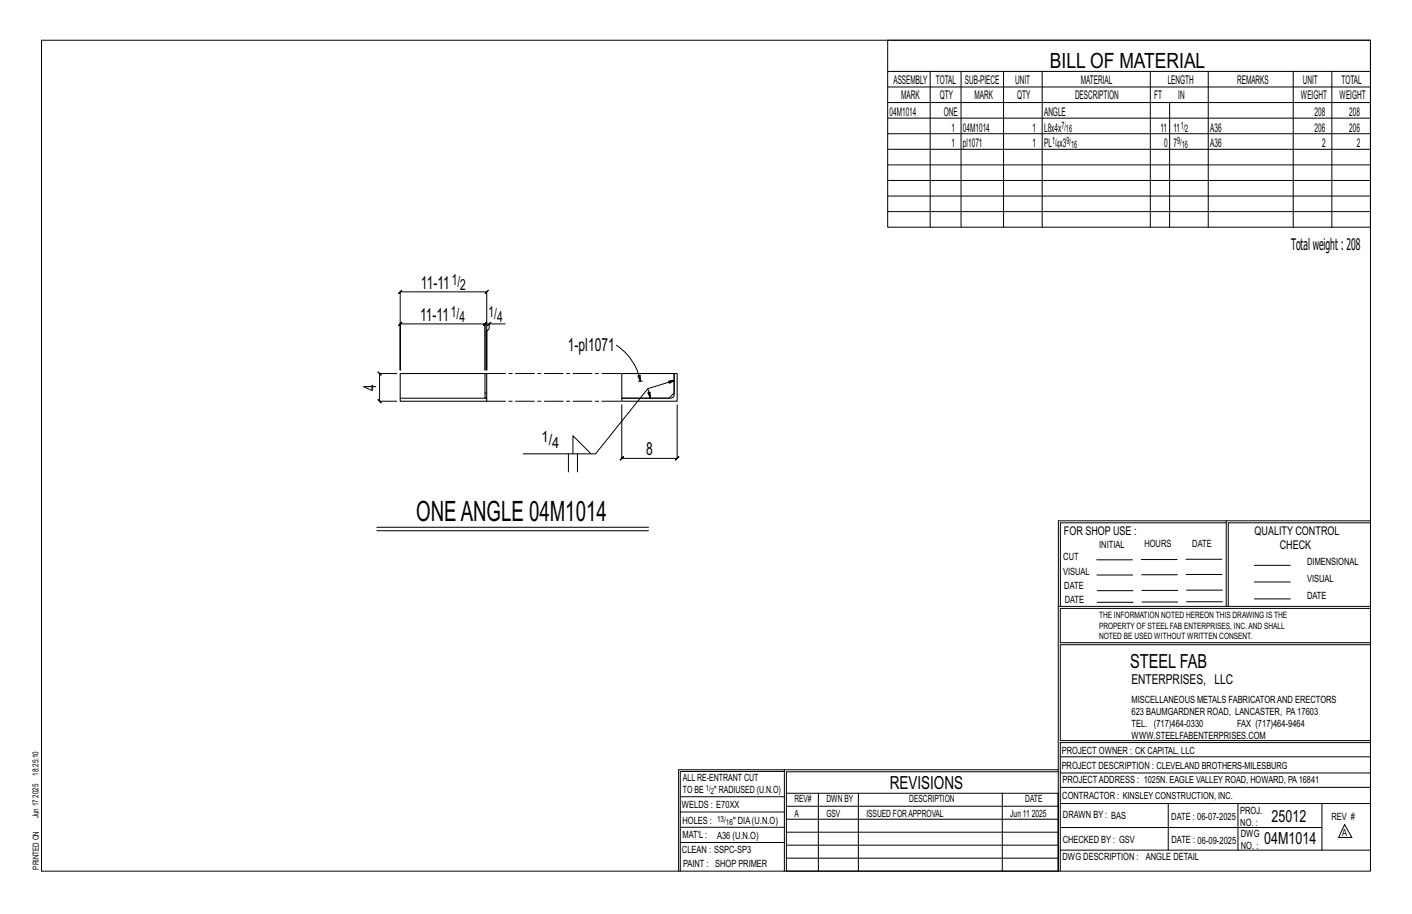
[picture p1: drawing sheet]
<svg xmlns="http://www.w3.org/2000/svg" width="432mm" height="279mm" viewBox="0 0 432 279" stroke-linecap="round" stroke-linejoin="round" font-family="sans-serif">
<defs><g id="words">
<text font-size="8.6" x="127.3" y="159.2">ONEANGLE 04M1014</text>
<text font-size="6.4" x="321.1" y="20.7">BILL OF MATERIAL</text>
<text font-size="5.9" x="345.6" y="204.1">STEEL FAB</text>
<g font-size="5.5">
<text x="128.7" y="88.2">11-11</text>
<text x="128.5" y="98">11-11</text>
<text x="173.6" y="107.4">1-pl1071</text>
<text x="115.1" y="119.4" transform="rotate(-90 115.1 119.4)">4</text>
<text x="197.6" y="139.1">8</text>
<text x="272.2" y="241.1">REVISIONS</text>
</g>
<g font-size="5.1">
<text x="388.9" y="251.3">25012</text>
<text x="386.6" y="258.1">04M1014</text>
</g>
<text font-size="4.9" x="394.8" y="76.4">Totalweight : 208</text>
<g font-size="4.7">
<text x="138.2" y="87">1/</text>
<text x="140.8" y="88.6">2</text>
<text x="137.9" y="96.8">1/</text>
<text x="140.5" y="98.4">4</text>
<text x="149.4" y="96.8">1/</text>
<text x="152" y="98.4">4</text>
<text x="165.6" y="135.3">1/</text>
<text x="168.9" y="136.9">4</text>
</g>
<text font-size="4.2" x="346" y="209.1">ENTERPRISES, LLC</text>
<g font-size="3.7">
<text x="273.2" y="25.6">ASSEMBLY</text>
<text x="286.2" y="25.6">TOTAL</text>
<text x="295.1" y="25.6">SUB-PIECE</text>
<text x="310.4" y="25.6">UNIT</text>
<text x="330.5" y="25.6">MATERIAL</text>
<text x="357.1" y="25.6">LENGTH</text>
<text x="378.3" y="25.6">REMARKS</text>
<text x="398.4" y="25.6">UNIT</text>
<text x="410.2" y="25.6">TOTAL</text>
<text x="272.1" y="35.5">04M1014</text>
<text x="275.6" y="30.4">MARK</text>
<text x="287.4" y="30.4">QTY</text>
<text x="288.6" y="35.5">ONE</text>
<text x="298" y="30.4">MARK</text>
<text x="311" y="30.4">QTY</text>
<text x="319.3" y="35.5">ANGLE</text>
<text x="328.7" y="30.4">DESCRIPTION</text>
<text x="353" y="30.4">FT</text>
<text x="360.3" y="30.4">IN</text>
<text x="397.8" y="30.4">WEIGHT</text>
<text x="402" y="35.5">208</text>
<text x="409.6" y="30.4">WEIGHT</text>
<text x="412.6" y="35.5">208</text>
<text x="290.9" y="40.2">1</text>
<text x="294.5" y="40.2">04M1014</text>
<text x="315.8" y="40.2">1</text>
<text x="319.3" y="40.2">L8x4x</text>
<text x="354.9" y="40.2">11</text>
<text x="358.9" y="40.2">11</text>
<text x="370.1" y="40.2">A36</text>
<text x="402" y="40.2">206</text>
<text x="412.6" y="40.2">206</text>
<text x="290.9" y="45">1</text>
<text x="294.5" y="45">pl1071</text>
<text x="315.8" y="45">1</text>
<text x="319.3" y="45">PL x3</text>
<text x="356" y="45">0</text>
<text x="358.9" y="45">7</text>
<text x="370.1" y="45">A36</text>
<text x="404.3" y="45">2</text>
<text x="415" y="45">2</text>
<text x="325.3" y="163.4">FOR SHOP USE :</text>
<text x="383.7" y="163.4">QUALITY CONTROL</text>
<text x="391.4" y="167.8">CHECK</text>
</g>
<g font-size="3.1">
<text x="324.6" y="39.4">7/</text>
<text x="326" y="40.5">16</text>
<text x="361.1" y="39.4">1/</text>
<text x="362.5" y="40.5">2</text>
<text x="321.7" y="44.1">1/</text>
<text x="323.1" y="45.3">4</text>
<text x="326.1" y="44.1">9/</text>
<text x="327.5" y="45.3">16</text>
<text x="360" y="44.1">9/</text>
<text x="361.4" y="45.3">16</text>
<text x="336.2" y="167.4">INITIAL</text>
<text x="350" y="167.1">HOURS</text>
<text x="364.6" y="167.2">DATE</text>
<text x="325.2" y="171.3">CUT</text>
<text x="399.8" y="172.8">DIMENSIONAL</text>
<text x="325.1" y="175.8">VISUAL</text>
<text x="399.8" y="177.9">VISUAL</text>
<text x="325.5" y="180">DATE</text>
<text x="325.7" y="184.4">DATE</text>
<text x="399.8" y="183.1">DATE</text>
<text x="346" y="215">MISCELLANEOUS METALS FABRICATORAND ERECTORS</text>
<text x="346" y="218.6">623 BAUMGARDNER ROAD, LANCASTER, PA17603</text>
<text x="346" y="225.8">WWW.STEELFABENTERPRISES.COM</text>
<text x="346" y="222.2">TEL. (717)464-0330</text>
<text x="378.3" y="222.2">FAX (717)464-9464</text>
<text x="324.7" y="230.5">PROJECT OWNER : CK CAPITAL, LLC</text>
<text x="208.8" y="238.8">ALL RE-ENTRANT CUT</text>
<text x="324.7" y="235.1">PROJECT DESCRIPTION : CLEVELAND BROTHERS-MILESBURG</text>
<text x="324.9" y="239.5">PROJECTADDRESS : 1025N. EAGLE VALLEY ROAD, HOWARD, PA16841</text>
<text x="208.8" y="242.5">TO BE</text>
<text x="218.4" y="242.5">&quot; RADIUSED (U.N.O)</text>
<text x="242.9" y="245.3">REV#</text>
<text x="252.7" y="245.3">DWN BY</text>
<text x="278.1" y="245.3">DESCRIPTION</text>
<text x="313.5" y="245.3">DATE</text>
<text x="324.9" y="244.2">CONTRACTOR : KINSLEY CONSTRUCTION, INC.</text>
<text x="208.5" y="247">WELDS : E70XX</text>
<text x="208.7" y="251.7">HOLES :</text>
<text x="224.2" y="251.8">&quot; DIA(U.N.O)</text>
<text x="242.9" y="249.9">A</text>
<text x="252.7" y="249.9">GSV</text>
<text x="264.9" y="249.9">ISSUED FORAPPROVAL</text>
<text x="309" y="249.9">Jun 11</text>
<text x="315.5" y="249.9">2025</text>
<text x="325.1" y="250">DRAWN BY : BAS</text>
<text x="358.2" y="250.5">DATE : 06-07-2025</text>
<text x="379.3" y="248.9">PROJ.</text>
<text x="407.2" y="250.5">REV #</text>
<text x="208.7" y="256.3">MAT'L :</text>
<text x="219.3" y="256.4">A36 (U.N.O)</text>
<text x="325" y="257.6">CHECKED BY : GSV</text>
<text x="358.3" y="257.7">DATE : 06-09-2025</text>
<text x="379.3" y="252.5">NO. :</text>
<text x="379.5" y="255.9">DWG</text>
<text x="410.5" y="255.5">A</text>
<text x="208.6" y="260.7">CLEAN : SSPC-SP3</text>
<text x="324.9" y="262.9">DWG DESCRIPTION :</text>
<text x="350.4" y="263">ANGLE DETAIL</text>
<text x="379.5" y="259.5">NO. :</text>
<text x="208.9" y="265">PAINT : SHOP PRIMER</text>
</g>
<g font-size="2.7">
<text x="336.1" y="189">THE INFORMATION NOTED HEREON THIS DRAWING IS THE</text>
<text x="336.1" y="195.4">NOTED BE USED WITHOUT WRITTEN CONSENT.</text>
<text x="336.1" y="192.2">PROPERTY OF STEEL FAB ENTERPRISES, INC.AND SHALL</text>
</g>
<g font-size="2.6">
<text x="215.9" y="241.8">1/</text>
<text x="217.4" y="242.7">2</text>
<text x="219.3" y="251.1">13/</text>
<text x="222" y="252.1">16</text>
</g>
<g font-size="2.5">
<text x="11.7" y="237.1" transform="rotate(-90 11.7 237.1)">18:25:10</text>
<text x="11.8" y="243.8" transform="rotate(-90 11.8 243.8)">2025</text>
<text x="11.8" y="250.1" transform="rotate(-90 11.8 250.1)">Jun 17</text>
<text x="11.9" y="265.8" transform="rotate(-90 11.9 265.8)">PRINTED ON</text>
</g>
</g></defs>
<g fill="none" stroke="#000" stroke-width=".31">
<path d="M12.7 12.3h406.4v254h-406.4zM271.5 12.3h147.6v57.2h-147.6zM271.5 21.8h147.6M271.5 26.6h147.6M271.5 31.4h147.6M271.5 36.1h147.6M284.5 21.8v47.7M293.9 21.8v47.7M306.9 21.8v47.7M318.7 21.8v47.7M351.8 21.8v47.7M357.7 31.4v38.1"/>
<path d="M369.5 21.8v47.7M395.5 21.8v47.7M407.3 21.8v47.7M271.5 40.9h147.6M271.5 45.6h147.6M271.5 50.4h147.6M271.5 55.2h147.6M271.5 59.9h147.6M271.5 64.7h147.6M149.6 99h-1.3l.5-.5-1 1 .5-.5v14.1v-14.1l.5-.5-1 1 .5-.5h-25.9l.5-.5-1 1 .5-.5v14.1v-23.9l-.5 .5 1-1-.5 .5h26.4l-.5 .5 1-1-.5 .5v23.9v-11.8l.8-.8v-1.5h4.9M150.1 98.5l-1 1zM121.3 114.2h-5.2l-.5-.5 1 1-.5-.5v8.5l-.5-.5 1 1-.5-.5h5.2"/>
<path d="M188.5 105.5a17.3 17.3 0 0 1 7.4 11M195.1 114.9l.7-.2 .1 1.8zM195.3 116.5h.6M195.9 116.5l.5 .1M198.1 118.8l-16 19.9h-22.1M206.3 116.3l-1.8 .1 .2 .8 1.6-.9-8.2 2.5 .8 2.9-.8-1.6 .7-.2 .1 1.8M173.8 138.7v5.6M175.2 138.7v-5.5l5.5 5.5M176.6 138.7v5.6M190.1 123.7v16.4l-.5 .5 1-1-.5 .5h17l-.5 .5 1-1-.5 .5v-16.4M375 159.8h-50.7v25.6M375 159.2h-51.3l-.1 107.1"/>
<path d="M419.1 159.2h-44.1v26.2M419.1 159.8h-43.5v25.6M115.2 161.2h83.1M115.2 162.2h83.1M335.4 171.1h10.9M335.4 175.8h11M349 171h11M349.1 175.7h11M362.7 171h10.9M362.7 175.6h11M383.6 172.8h11M383.6 177.9h11"/>
<path d="M323.7 185.4h95.4M335.5 184.1h11M335.5 180.6h11M349.2 184h11M349.2 180.5h11M362.9 180.4h10.9M362.9 184h10.9M383.6 183.1h11M419.1 186h-94.9v10.5h94.9M419.1 197.1h-94.9v29.3h94.9v.6h-94.9v39.3M239.9 235.8h-31.9v30.5M239.9 235.3h-32.4v31"/>
<path d="M323.6 235.3h-83.7v31M323.6 235.9h-83.1v6.6M324.2 236.3h94.9M324.2 231.4h94.9M208 252.9h31.9M208 257.5h31.9M208 243.6h31.9M208 248.2h31.9M240.5 242.5h83.1v23.8h-83.1zM240.5 258.4h83.1M240.5 254.4h83.1M240.5 250.4h83.1"/>
<path d="M240.5 246.5h83.1M250.3 242.5v23.8M262.5 242.5v23.8M306.5 242.5v23.8M324.2 253h80.1M324.2 245.6h94.9M324.2 259.9h94.9M324.2 240.7h94.9M357.3 245.6v14.3M378.6 245.6v14.3M404.3 245.6v14.3M411.2 252.1l2.2 3.9h-4z"/>
<path d="M240.5 262.3h83.1"/>
</g>
<path d="M148.3 114.2h.5v7.5h-.5zM148.3 114.2h-25.9v7.5M190.1 114.2h16.1v5.9l-1.6 1.6h-14.5zM122.4 121.7h26.4v1h-26.4zM190.1 121.7h15a1.06 1.06 0 0 0 1.1-1v-6.5h.9v8.5h-17z" fill="none" stroke="#000" stroke-width=".32"/>
<path d="M148.8 120.1h-.5" fill="none" stroke="#000" stroke-width=".31" stroke-dasharray="2 1.4"/>
<path d="M148.8 114.2h41.3M148.8 122.7h41.3" fill="none" stroke="#000" stroke-width=".31" stroke-dasharray="5.8 1 1 1"/>
<use href="#words"/>
</svg>
